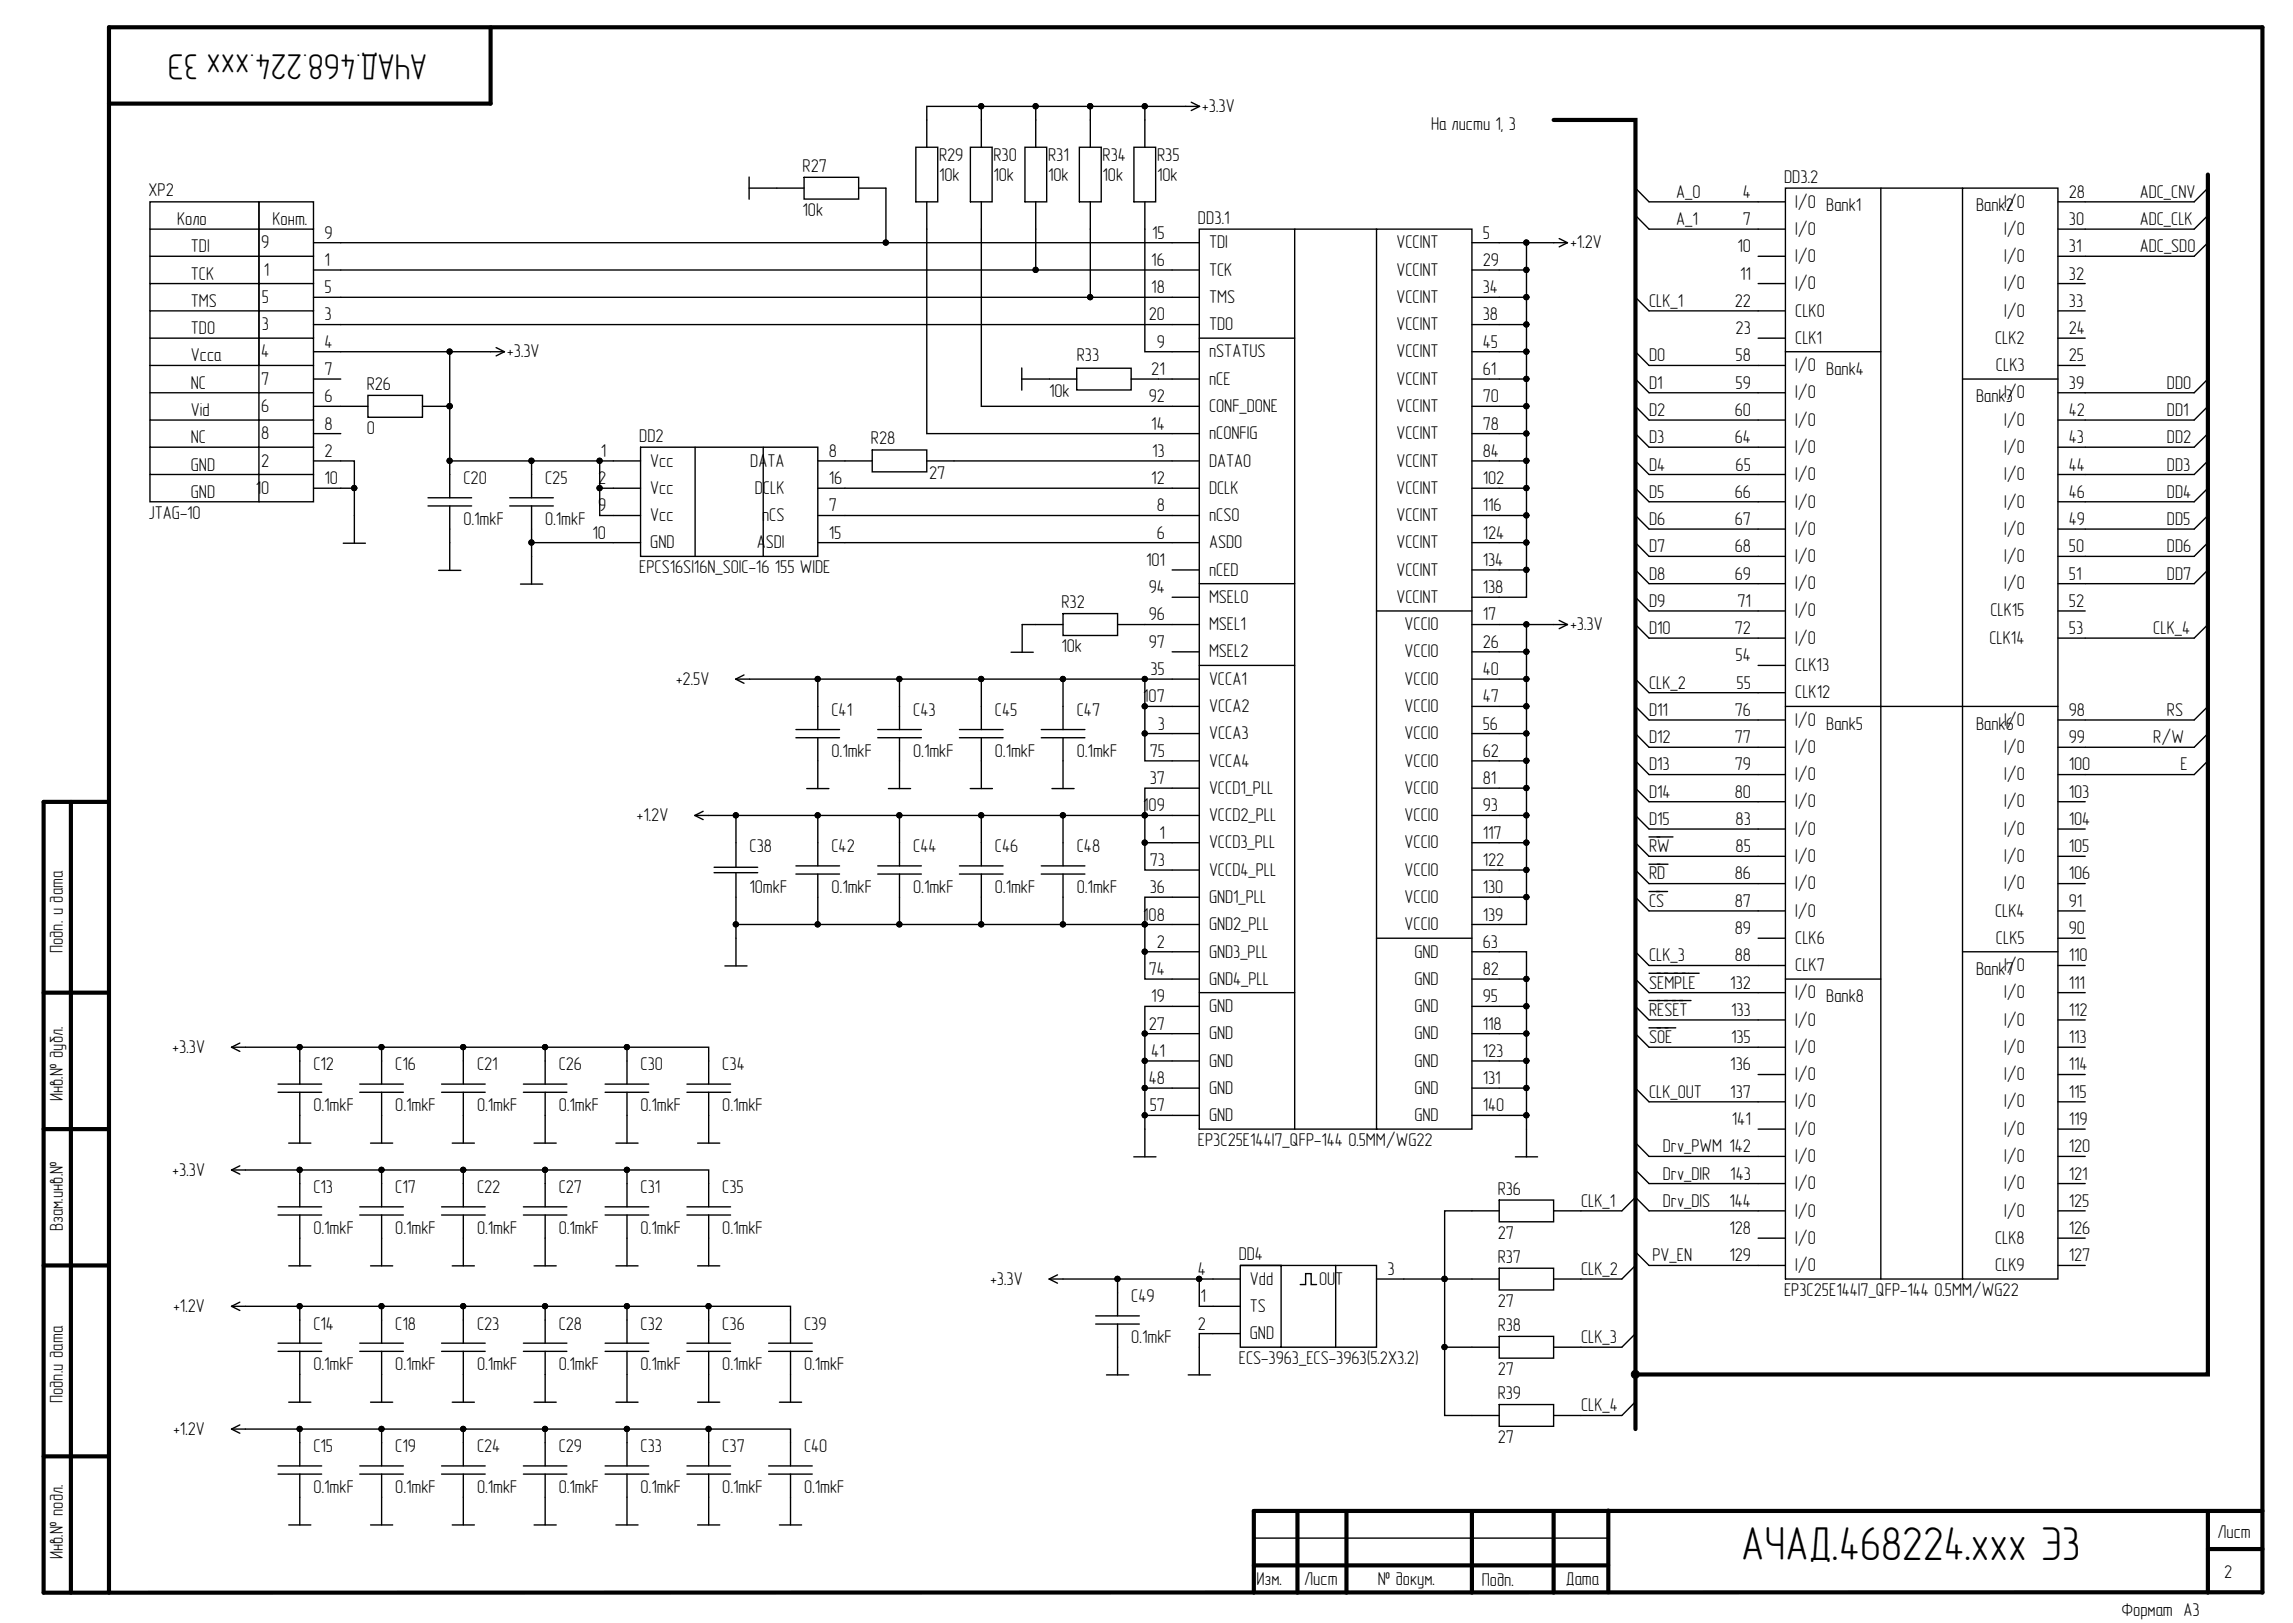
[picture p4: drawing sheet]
<svg xmlns="http://www.w3.org/2000/svg" width="420mm" height="297mm" viewBox="0 0 420 297" stroke-linecap="round" stroke-linejoin="round" font-family="sans-serif">
<defs><g id="words">
<text font-size="8.7" x="318.8" y="285.6">АЧАД.468224.ххх Э3</text>
<text font-size="5.5" x="30.7" y="13.8">Э3 ххх.422.864.ДАЧА</text>
<g font-size="3.4">
<text x="220.1" y="20.5">+3.3V</text>
<text x="262" y="23.7">На листи 1, 3</text>
<text x="171.9" y="29.5">R29</text>
<text x="181.9" y="29.5">R30</text>
<text x="191.9" y="29.5">R31</text>
<text x="201.9" y="29.5">R34</text>
<text x="211.8" y="29.5">R35</text>
<text x="27.2" y="36">XP2</text>
<text x="146.9" y="31.4">R27</text>
<text x="171.9" y="33">10k</text>
<text x="181.9" y="33">10k</text>
<text x="191.9" y="33">10k</text>
<text x="201.9" y="33">10k</text>
<text x="211.8" y="33">10k</text>
<text x="326.6" y="33.5">DD3.2</text>
<text x="32.4" y="41.2">Коло</text>
<text x="49.9" y="41.2">Конт.</text>
<text x="146.9" y="39.5">10k</text>
<text x="219.3" y="40.9">DD3.1</text>
<text x="306.9" y="36.2">A_0</text>
<text x="306.9" y="41.2">A_1</text>
<text x="319.1" y="36.2">4</text>
<text x="319.1" y="41.2">7</text>
<text x="328.7" y="38">I/O Bank1</text>
<text x="361.8" y="38.7">Bank2</text>
<text x="366.9" y="38">I/O</text>
<text x="378.8" y="36.2">28</text>
<text x="378.8" y="41.2">30</text>
<text x="391.7" y="36.2">ADC_CNV</text>
<text x="391.7" y="41.2">ADC_CLK</text>
<text x="34.9" y="46.2">TDI</text>
<text x="47.8" y="45.5">9</text>
<text x="59.4" y="43.7">9</text>
<text x="211" y="43.7">15</text>
<text x="221.3" y="45.5">TDI</text>
<text x="255.7" y="45.5">VCCINT</text>
<text x="271.5" y="43.7">5</text>
<text x="287.5" y="45.5">+1.2V</text>
<text x="318.1" y="46.2">10</text>
<text x="328.7" y="43">I/O</text>
<text x="328.7" y="48">I/O</text>
<text x="366.9" y="43">I/O</text>
<text x="366.9" y="48">I/O</text>
<text x="378.8" y="46.2">31</text>
<text x="391.7" y="46.2">ADC_SDO</text>
<text x="34.9" y="51.2">TCK</text>
<text x="48.3" y="50.5">1</text>
<text x="59.4" y="53.7">5</text>
<text x="59.4" y="48.7">1</text>
<text x="210.8" y="48.7">16</text>
<text x="210.8" y="53.7">18</text>
<text x="221.3" y="50.5">TCK</text>
<text x="255.7" y="50.5">VCCINT</text>
<text x="271.5" y="48.7">29</text>
<text x="271.5" y="53.7">34</text>
<text x="318.6" y="51.2">11</text>
<text x="328.7" y="52.9">I/O</text>
<text x="366.9" y="52.9">I/O</text>
<text x="378.8" y="51.2">32</text>
<text x="34.9" y="56.2">TMS</text>
<text x="48" y="55.4">5</text>
<text x="59.4" y="58.7">3</text>
<text x="210.3" y="58.7">20</text>
<text x="221.3" y="55.4">TMS</text>
<text x="255.7" y="55.4">VCCINT</text>
<text x="271.5" y="58.7">38</text>
<text x="301.9" y="56.2">CLK_1</text>
<text x="317.6" y="56.2">22</text>
<text x="328.7" y="57.9">CLK0</text>
<text x="366.9" y="57.9">I/O</text>
<text x="378.8" y="56.2">33</text>
<text x="34.9" y="61.1">TD0</text>
<text x="47.8" y="65.4">4</text>
<text x="48" y="60.4">3</text>
<text x="59.4" y="63.6">4</text>
<text x="92.9" y="65.4">+3.3V</text>
<text x="211.8" y="63.6">9</text>
<text x="221.3" y="60.4">TD0</text>
<text x="221.3" y="65.4">nSTATUS</text>
<text x="255.7" y="60.4">VCCINT</text>
<text x="255.7" y="65.4">VCCINT</text>
<text x="271.5" y="63.6">45</text>
<text x="317.8" y="61.1">23</text>
<text x="328.7" y="62.9">CLK1</text>
<text x="365.3" y="62.9">CLK2</text>
<text x="378.8" y="61.1">24</text>
<text x="34.9" y="66.1">Vcca</text>
<text x="34.9" y="71.1">NC</text>
<text x="47.8" y="70.4">7</text>
<text x="59.4" y="68.6">7</text>
<text x="67.1" y="71.4">R26</text>
<text x="197.1" y="66.1">R33</text>
<text x="210.8" y="68.6">21</text>
<text x="221.3" y="70.4">nCE</text>
<text x="255.7" y="70.4">VCCINT</text>
<text x="271.5" y="68.6">61</text>
<text x="301.9" y="66.1">D0</text>
<text x="301.9" y="71.1">D1</text>
<text x="317.8" y="66.1">58</text>
<text x="317.8" y="71.1">59</text>
<text x="328.7" y="67.9">I/O Bank4</text>
<text x="365.4" y="67.9">CLK3</text>
<text x="378.8" y="66.1">25</text>
<text x="378.8" y="71.1">39</text>
<text x="396.7" y="71.1">DD0</text>
<text x="34.9" y="76.1">Vid</text>
<text x="47.8" y="75.4">6</text>
<text x="59.4" y="73.6">6</text>
<text x="192.1" y="72.6">10k</text>
<text x="210.3" y="73.6">92</text>
<text x="221.3" y="75.4">CONF_DONE</text>
<text x="255.7" y="75.4">VCCINT</text>
<text x="271.5" y="73.6">70</text>
<text x="301.9" y="76.1">D2</text>
<text x="317.6" y="76.1">60</text>
<text x="328.7" y="72.9">I/O</text>
<text x="328.7" y="77.9">I/O</text>
<text x="361.8" y="73.6">Bank3</text>
<text x="366.9" y="72.9">I/O</text>
<text x="366.9" y="77.9">I/O</text>
<text x="378.8" y="76.1">42</text>
<text x="396.7" y="76.1">DD1</text>
<text x="34.9" y="81.1">NC</text>
<text x="47.8" y="80.4">8</text>
<text x="59.4" y="78.6">8</text>
<text x="59.4" y="83.6">2</text>
<text x="67.1" y="79.4">0</text>
<text x="110" y="83.6">1</text>
<text x="117" y="80.9">DD2</text>
<text x="151.7" y="83.6">8</text>
<text x="159.5" y="81.3">R28</text>
<text x="210.8" y="78.6">14</text>
<text x="211" y="83.6">13</text>
<text x="221.3" y="80.4">nCONFIG</text>
<text x="255.7" y="80.4">VCCINT</text>
<text x="271.5" y="78.6">78</text>
<text x="271.5" y="83.6">84</text>
<text x="301.9" y="81.1">D3</text>
<text x="317.6" y="81.1">64</text>
<text x="328.7" y="82.9">I/O</text>
<text x="366.9" y="82.9">I/O</text>
<text x="378.8" y="81.1">43</text>
<text x="396.7" y="81.1">DD2</text>
<text x="34.9" y="86.1">GND</text>
<text x="47.8" y="85.4">2</text>
<text x="59.4" y="88.6">10</text>
<text x="84.8" y="88.6">C20</text>
<text x="99.8" y="88.6">C25</text>
<text x="109.5" y="88.6">2</text>
<text x="119.1" y="85.4">Vcc</text>
<text x="137.4" y="85.4">DATA</text>
<text x="151.7" y="88.6">16</text>
<text x="170.1" y="87.6">27</text>
<text x="210.8" y="88.6">12</text>
<text x="221.3" y="85.4">DATA0</text>
<text x="255.7" y="85.4">VCCINT</text>
<text x="271.5" y="88.6">102</text>
<text x="301.9" y="86.1">D4</text>
<text x="317.8" y="86.1">65</text>
<text x="328.7" y="87.9">I/O</text>
<text x="366.9" y="87.9">I/O</text>
<text x="378.8" y="86.1">44</text>
<text x="396.7" y="86.1">DD3</text>
<text x="27.2" y="94.9">JTAG-10</text>
<text x="34.9" y="91.1">GND</text>
<text x="46.8" y="90.4">10</text>
<text x="109.5" y="93.6">9</text>
<text x="119.1" y="90.4">Vcc</text>
<text x="119.1" y="95.4">Vcc</text>
<text x="138.2" y="90.4">DCLK</text>
<text x="139.5" y="95.4">nCS</text>
<text x="151.7" y="93.6">7</text>
<text x="211.8" y="93.6">8</text>
<text x="221.3" y="90.4">DCLK</text>
<text x="221.3" y="95.4">nCSO</text>
<text x="255.7" y="90.4">VCCINT</text>
<text x="255.7" y="95.4">VCCINT</text>
<text x="271.5" y="93.6">116</text>
<text x="301.9" y="91.1">D5</text>
<text x="317.6" y="91.1">66</text>
<text x="328.7" y="92.9">I/O</text>
<text x="366.9" y="92.9">I/O</text>
<text x="378.8" y="91.1">46</text>
<text x="396.7" y="91.1">DD4</text>
<text x="84.8" y="96.1">0.1mkF</text>
<text x="99.8" y="96.1">0.1mkF</text>
<text x="108.5" y="98.6">10</text>
<text x="119.1" y="100.4">GND</text>
<text x="138.5" y="100.4">ASDI</text>
<text x="151.7" y="98.6">15</text>
<text x="211.8" y="98.6">6</text>
<text x="221.3" y="100.4">ASDO</text>
<text x="255.7" y="100.4">VCCINT</text>
<text x="271.5" y="98.6">124</text>
<text x="301.9" y="96.1">D6</text>
<text x="301.9" y="101.1">D7</text>
<text x="317.6" y="96.1">67</text>
<text x="317.6" y="101.1">68</text>
<text x="328.7" y="97.9">I/O</text>
<text x="366.9" y="97.9">I/O</text>
<text x="378.8" y="96.1">49</text>
<text x="378.8" y="101.1">50</text>
<text x="396.7" y="96.1">DD5</text>
<text x="396.7" y="101.1">DD6</text>
<text x="117" y="104.9">EPCS16SI16N_SOIC-16 155 WIDE</text>
<text x="209.8" y="103.6">101</text>
<text x="221.3" y="105.3">nCED</text>
<text x="255.7" y="105.3">VCCINT</text>
<text x="271.5" y="103.6">134</text>
<text x="301.9" y="106.1">D8</text>
<text x="317.6" y="106.1">69</text>
<text x="328.7" y="102.9">I/O</text>
<text x="328.7" y="107.8">I/O</text>
<text x="366.9" y="102.9">I/O</text>
<text x="366.9" y="107.8">I/O</text>
<text x="378.8" y="106.1">51</text>
<text x="396.7" y="106.1">DD7</text>
<text x="194.4" y="111.3">R32</text>
<text x="210.3" y="108.6">94</text>
<text x="210.3" y="113.5">96</text>
<text x="221.3" y="110.3">MSEL0</text>
<text x="255.7" y="110.3">VCCINT</text>
<text x="271.5" y="108.6">138</text>
<text x="271.5" y="113.5">17</text>
<text x="301.9" y="111.1">D9</text>
<text x="318.1" y="111.1">71</text>
<text x="328.7" y="112.8">I/O</text>
<text x="364.4" y="112.8">CLK15</text>
<text x="378.8" y="111.1">52</text>
<text x="194.4" y="119.4">10k</text>
<text x="210.3" y="118.5">97</text>
<text x="221.3" y="115.3">MSEL1</text>
<text x="257.1" y="115.3">VCCIO</text>
<text x="271.5" y="118.5">26</text>
<text x="287.5" y="115.3">+3.3V</text>
<text x="301.9" y="116">D10</text>
<text x="317.6" y="116">72</text>
<text x="328.7" y="117.8">I/O</text>
<text x="364.2" y="117.8">CLK14</text>
<text x="378.8" y="116">53</text>
<text x="394.2" y="116">CLK_4</text>
<text x="123.8" y="125.3">+2.5V</text>
<text x="210.6" y="123.6">35</text>
<text x="221.3" y="120.3">MSEL2</text>
<text x="221.3" y="125.3">VCCA1</text>
<text x="257.1" y="120.3">VCCIO</text>
<text x="257.1" y="125.3">VCCIO</text>
<text x="271.5" y="123.6">40</text>
<text x="317.8" y="121">54</text>
<text x="328.7" y="122.8">CLK13</text>
<text x="152.2" y="131">C41</text>
<text x="167.2" y="131">C43</text>
<text x="182.1" y="131">C45</text>
<text x="197.1" y="131">C47</text>
<text x="209.3" y="128.5">107</text>
<text x="221.3" y="130.3">VCCA2</text>
<text x="257.1" y="130.3">VCCIO</text>
<text x="271.5" y="128.5">47</text>
<text x="301.9" y="131">D11</text>
<text x="301.9" y="126.1">CLK_2</text>
<text x="317.6" y="131">76</text>
<text x="317.9" y="126.1">55</text>
<text x="328.7" y="127.8">CLK12</text>
<text x="378.8" y="131">98</text>
<text x="396.7" y="131">RS</text>
<text x="212" y="133.5">3</text>
<text x="221.3" y="135.3">VCCA3</text>
<text x="257.1" y="135.3">VCCIO</text>
<text x="271.5" y="133.5">56</text>
<text x="301.9" y="136">D12</text>
<text x="317.6" y="136">77</text>
<text x="328.7" y="132.8">I/O Bank5</text>
<text x="328.7" y="137.8">I/O</text>
<text x="361.8" y="133.5">Bank6</text>
<text x="366.9" y="132.8">I/O</text>
<text x="366.9" y="137.8">I/O</text>
<text x="378.8" y="136">99</text>
<text x="394.2" y="136">R/W</text>
<text x="152.2" y="138.5">0.1mkF</text>
<text x="167.2" y="138.5">0.1mkF</text>
<text x="182.1" y="138.5">0.1mkF</text>
<text x="197.1" y="138.5">0.1mkF</text>
<text x="210.5" y="138.5">75</text>
<text x="210.5" y="143.5">37</text>
<text x="221.3" y="140.3">VCCA4</text>
<text x="257.1" y="140.3">VCCIO</text>
<text x="271.5" y="138.5">62</text>
<text x="271.5" y="143.5">81</text>
<text x="301.9" y="141">D13</text>
<text x="317.6" y="141">79</text>
<text x="328.7" y="142.8">I/O</text>
<text x="366.9" y="142.8">I/O</text>
<text x="378.8" y="141">100</text>
<text x="399.2" y="141">E</text>
<text x="209.3" y="148.5">109</text>
<text x="221.3" y="145.3">VCCD1_PLL</text>
<text x="257.1" y="145.3">VCCIO</text>
<text x="271.5" y="148.5">93</text>
<text x="301.9" y="146">D14</text>
<text x="317.6" y="146">80</text>
<text x="328.7" y="147.8">I/O</text>
<text x="366.9" y="147.8">I/O</text>
<text x="378.8" y="146">103</text>
<text x="116.6" y="150.3">+1.2V</text>
<text x="137.2" y="156">C38</text>
<text x="152.2" y="156">C42</text>
<text x="167.2" y="156">C44</text>
<text x="182.1" y="156">C46</text>
<text x="197.1" y="156">C48</text>
<text x="212.3" y="153.5">1</text>
<text x="221.3" y="150.3">VCCD2_PLL</text>
<text x="221.3" y="155.3">VCCD3_PLL</text>
<text x="257.1" y="150.3">VCCIO</text>
<text x="257.1" y="155.3">VCCIO</text>
<text x="271.5" y="153.5">117</text>
<text x="301.9" y="151">D15</text>
<text x="301.9" y="156">RW</text>
<text x="317.8" y="151">83</text>
<text x="317.8" y="156">85</text>
<text x="328.7" y="152.8">I/O</text>
<text x="366.9" y="152.8">I/O</text>
<text x="378.8" y="151">104</text>
<text x="378.8" y="156">105</text>
<text x="210.5" y="158.5">73</text>
<text x="221.3" y="160.2">VCCD4_PLL</text>
<text x="257.1" y="160.2">VCCIO</text>
<text x="271.5" y="158.5">122</text>
<text x="301.9" y="161">RD</text>
<text x="317.6" y="161">86</text>
<text x="328.7" y="157.8">I/O</text>
<text x="366.9" y="157.8">I/O</text>
<text x="378.8" y="161">106</text>
<text x="137.2" y="163.5">10mkF</text>
<text x="152.2" y="163.5">0.1mkF</text>
<text x="167.2" y="163.5">0.1mkF</text>
<text x="182.1" y="163.5">0.1mkF</text>
<text x="197.1" y="163.5">0.1mkF</text>
<text x="210.5" y="163.5">36</text>
<text x="221.3" y="165.2">GND1_PLL</text>
<text x="257.1" y="165.2">VCCIO</text>
<text x="271.5" y="163.5">130</text>
<text x="301.9" y="166">CS</text>
<text x="317.6" y="166">87</text>
<text x="328.7" y="162.7">I/O</text>
<text x="328.7" y="167.8">I/O</text>
<text x="365.3" y="167.8">CLK4</text>
<text x="366.9" y="162.7">I/O</text>
<text x="378.8" y="166">91</text>
<text x="209.3" y="168.5">108</text>
<text x="211.8" y="173.5">2</text>
<text x="221.3" y="170.3">GND2_PLL</text>
<text x="257.1" y="170.3">VCCIO</text>
<text x="271.5" y="168.5">139</text>
<text x="271.5" y="173.5">63</text>
<text x="317.6" y="171">89</text>
<text x="328.7" y="172.8">CLK6</text>
<text x="365.4" y="172.8">CLK5</text>
<text x="378.8" y="171">90</text>
<text x="11.5" y="174.4" transform="rotate(-90 11.5 174.4)">Подп. и дата</text>
<text x="210.3" y="178.5">74</text>
<text x="221.3" y="175.2">GND3_PLL</text>
<text x="259" y="175.2">GND</text>
<text x="271.5" y="178.5">82</text>
<text x="301.9" y="176">CLK_3</text>
<text x="317.6" y="176">88</text>
<text x="328.7" y="177.7">CLK7</text>
<text x="361.8" y="178.5">Bank7</text>
<text x="366.9" y="177.7">I/O</text>
<text x="378.8" y="176">110</text>
<text x="210.8" y="183.4">19</text>
<text x="221.3" y="180.2">GND4_PLL</text>
<text x="221.3" y="185.2">GND</text>
<text x="259" y="180.2">GND</text>
<text x="259" y="185.2">GND</text>
<text x="271.5" y="183.4">95</text>
<text x="301.9" y="181">SEMPLE</text>
<text x="301.9" y="185.9">RESET</text>
<text x="316.8" y="181">132</text>
<text x="316.9" y="185.9">133</text>
<text x="328.7" y="182.7">I/O Bank8</text>
<text x="366.9" y="182.7">I/O</text>
<text x="378.8" y="181">111</text>
<text x="378.8" y="185.9">112</text>
<text x="210.3" y="188.4">27</text>
<text x="221.3" y="190.2">GND</text>
<text x="259" y="190.2">GND</text>
<text x="271.5" y="188.4">118</text>
<text x="301.9" y="190.9">SOE</text>
<text x="316.9" y="190.9">135</text>
<text x="328.7" y="187.7">I/O</text>
<text x="366.9" y="187.7">I/O</text>
<text x="378.8" y="190.9">113</text>
<text x="31.6" y="192.7">+3.3V</text>
<text x="57.4" y="195.9">C12</text>
<text x="72.4" y="195.9">C16</text>
<text x="87.3" y="195.9">C21</text>
<text x="102.3" y="195.9">C26</text>
<text x="117.3" y="195.9">C30</text>
<text x="132.2" y="195.9">C34</text>
<text x="210.8" y="193.4">41</text>
<text x="221.3" y="195.2">GND</text>
<text x="259" y="195.2">GND</text>
<text x="271.5" y="193.4">123</text>
<text x="316.8" y="195.9">136</text>
<text x="328.7" y="192.7">I/O</text>
<text x="328.7" y="197.7">I/O</text>
<text x="366.9" y="192.7">I/O</text>
<text x="366.9" y="197.7">I/O</text>
<text x="378.8" y="195.9">114</text>
<text x="11.5" y="201.5" transform="rotate(-90 11.5 201.5)">Инв.№ дубл.</text>
<text x="57.4" y="203.4">0.1mkF</text>
<text x="72.4" y="203.4">0.1mkF</text>
<text x="87.3" y="203.4">0.1mkF</text>
<text x="102.3" y="203.4">0.1mkF</text>
<text x="117.3" y="203.4">0.1mkF</text>
<text x="132.2" y="203.4">0.1mkF</text>
<text x="210.3" y="198.4">48</text>
<text x="210.5" y="203.4">57</text>
<text x="221.3" y="200.2">GND</text>
<text x="259" y="200.2">GND</text>
<text x="271.5" y="198.4">131</text>
<text x="271.5" y="203.4">140</text>
<text x="301.9" y="200.9">CLK_OUT</text>
<text x="316.8" y="200.9">137</text>
<text x="328.7" y="202.7">I/O</text>
<text x="366.9" y="202.7">I/O</text>
<text x="378.8" y="200.9">115</text>
<text x="219.3" y="209.7">EP3C25E144I7_QFP-144 0.5MM/WG22</text>
<text x="221.3" y="205.2">GND</text>
<text x="259" y="205.2">GND</text>
<text x="317.1" y="205.9">141</text>
<text x="328.7" y="207.7">I/O</text>
<text x="366.9" y="207.7">I/O</text>
<text x="378.8" y="205.9">119</text>
<text x="31.6" y="215.2">+3.3V</text>
<text x="304.4" y="210.9">Drv_PWM 142</text>
<text x="304.4" y="215.9">Drv_DIR</text>
<text x="316.8" y="215.9">143</text>
<text x="328.7" y="212.7">I/O</text>
<text x="366.9" y="212.7">I/O</text>
<text x="378.8" y="210.9">120</text>
<text x="378.8" y="215.9">121</text>
<text x="57.4" y="218.4">C13</text>
<text x="72.4" y="218.4">C17</text>
<text x="87.3" y="218.4">C22</text>
<text x="102.3" y="218.4">C27</text>
<text x="117.3" y="218.4">C31</text>
<text x="132.2" y="218.4">C35</text>
<text x="274.2" y="218.6">R36</text>
<text x="289.5" y="220.9">CLK_1</text>
<text x="304.4" y="220.9">Drv_DIS</text>
<text x="316.6" y="220.9">144</text>
<text x="328.7" y="217.7">I/O</text>
<text x="366.9" y="217.7">I/O</text>
<text x="378.8" y="220.9">125</text>
<text x="11.5" y="225.3" transform="rotate(-90 11.5 225.3)">Взам.инв.№</text>
<text x="57.4" y="225.9">0.1mkF</text>
<text x="72.4" y="225.9">0.1mkF</text>
<text x="87.3" y="225.9">0.1mkF</text>
<text x="102.3" y="225.9">0.1mkF</text>
<text x="117.3" y="225.9">0.1mkF</text>
<text x="132.2" y="225.9">0.1mkF</text>
<text x="274.2" y="226.7">27</text>
<text x="316.6" y="225.9">128</text>
<text x="328.7" y="222.7">I/O</text>
<text x="328.7" y="227.6">I/O</text>
<text x="365.3" y="227.6">CLK8</text>
<text x="366.9" y="222.7">I/O</text>
<text x="378.8" y="225.9">126</text>
<text x="219.3" y="233.4">4</text>
<text x="226.8" y="230.6">DD4</text>
<text x="254" y="233.4">3</text>
<text x="274.2" y="231.1">R37</text>
<text x="289.5" y="233.4">CLK_2</text>
<text x="302.6" y="230.9">PV_EN</text>
<text x="316.6" y="230.9">129</text>
<text x="328.7" y="232.6">I/O</text>
<text x="365.3" y="232.6">CLK9</text>
<text x="378.8" y="230.9">127</text>
<text x="181.3" y="235.1">+3.3V</text>
<text x="207.1" y="238.3">C49</text>
<text x="219.8" y="238.3">1</text>
<text x="228.8" y="235.1">Vdd</text>
<text x="241.5" y="235.1">OUT</text>
<text x="274.2" y="239.1">27</text>
<text x="326.6" y="237.2">EP3C25E144I7_QFP-144 0.5MM/WG22</text>
<text x="31.8" y="240.1">+1.2V</text>
<text x="57.4" y="243.3">C14</text>
<text x="72.4" y="243.3">C18</text>
<text x="87.3" y="243.3">C23</text>
<text x="102.3" y="243.3">C28</text>
<text x="117.3" y="243.3">C32</text>
<text x="132.2" y="243.3">C36</text>
<text x="147.2" y="243.3">C39</text>
<text x="207.1" y="245.8">0.1mkF</text>
<text x="219.3" y="243.3">2</text>
<text x="228.8" y="240.1">TS</text>
<text x="228.8" y="245.1">GND</text>
<text x="274.2" y="243.6">R38</text>
<text x="289.5" y="245.8">CLK_3</text>
<text x="57.4" y="250.8">0.1mkF</text>
<text x="72.4" y="250.8">0.1mkF</text>
<text x="87.3" y="250.8">0.1mkF</text>
<text x="102.3" y="250.8">0.1mkF</text>
<text x="117.3" y="250.8">0.1mkF</text>
<text x="132.2" y="250.8">0.1mkF</text>
<text x="147.2" y="250.8">0.1mkF</text>
<text x="226.8" y="249.6">ECS-3963_ECS-3963(5.2X3.2)</text>
<text x="274.2" y="251.7">27</text>
<text x="11.5" y="256.8" transform="rotate(-90 11.5 256.8)">Подп.и дата</text>
<text x="274.2" y="256">R39</text>
<text x="31.8" y="262.6">+1.2V</text>
<text x="289.5" y="258.3">CLK_4</text>
<text x="57.4" y="265.8">C15</text>
<text x="72.4" y="265.8">C19</text>
<text x="87.3" y="265.8">C24</text>
<text x="102.3" y="265.8">C29</text>
<text x="117.3" y="265.8">C33</text>
<text x="132.2" y="265.8">C37</text>
<text x="147.2" y="265.8">C40</text>
<text x="274.2" y="264.1">27</text>
<text x="57.4" y="273.3">0.1mkF</text>
<text x="72.4" y="273.3">0.1mkF</text>
<text x="87.3" y="273.3">0.1mkF</text>
<text x="102.3" y="273.3">0.1mkF</text>
<text x="117.3" y="273.3">0.1mkF</text>
<text x="132.2" y="273.3">0.1mkF</text>
<text x="147.2" y="273.3">0.1mkF</text>
<text x="406" y="281.6">Лист</text>
<text x="11.5" y="285.4" transform="rotate(-90 11.5 285.4)">Инв.№ подл.</text>
<text x="230.1" y="290">Изм.</text>
<text x="238.8" y="290">Лист</text>
<text x="252.2" y="290">№ докум.</text>
<text x="271.3" y="290.2">Подп.</text>
<text x="286.7" y="290">Дата</text>
<text x="407.2" y="288.8">2</text>
<text x="388.4" y="295.7">Формат A3</text>
</g>
</g></defs>
<g fill="none" stroke="#000" stroke-width=".76">
<path d="M89.8 5v14h-69.8M284.4 22h15v239.5M404.2 31.9v219.7h-104.8M13 146.8v144.7M20 146.8h-12v144.7l406.2-.1M8 181.7h12M8 206.7h12M8 231.6h12M8 266.5h12M237.5 276.5v15M246.5 276.5v15M269.5 276.5v15"/>
<path d="M284.4 276.5v15M294.5 276.5v14.9M404.2 276.5v15M414.2 276.5h-184.6v15M20 291.5v-286.5h394.2v286.5M229.6 286.5h64.8M404.2 283.5h10"/>
</g>
<g fill="none" stroke="#000" stroke-width=".25">
<path d="M179.7 19.5v7.4M189.6 19.5v7.4M199.6 19.5h-29.9v7.4M199.6 19.5h20M199.6 19.5v7.4M209.6 19.5v7.4M218.1 18.7l1.5 .8M219.6 19.5l-1.5 .7M137.1 34.4h10.1M137.1 32.4v4.1M147.2 32.5h10v3.9h-10zM157.2 34.4h5v10"/>
<path d="M167.7 26.9h4v10h-4zM169.7 36.9v42.5h49.9M177.7 26.9h3.9v10h-3.9zM179.7 36.9v37.5h39.9M187.6 26.9h4v10h-4zM189.6 36.9v12.5M197.6 26.9h4v10h-4zM199.6 36.9v17.5M207.6 26.9h4v10h-4zM209.6 36.9v27.5h10M299.4 39.4l2.5 2.5h25M299.4 34.4l2.5 2.5h25"/>
<path d="M326.9 34.4h17.4v199.7h-17.4zM344.3 34.4h15M359.3 34.4h17.5v199.7h-17.5zM404.2 39.4l-2.5 2.5h-24.9M404.2 34.4l-2.5 2.5h-24.9M27.5 46.9v-5h19.9v5v-5h10v5M27.5 51.9v-5h19.9v5v-5h10v5M27.5 56.9v-5h19.9v5v-5h10v5M27.5 41.9v-5h19.9v5v-5h10v5M57.4 54.4h162.2M57.4 49.4h162.2M57.4 44.4h162.2"/>
<path d="M57.4 59.4h162.2M219.6 41.9h17.4v164.8h-17.4zM237 41.9h15M252 41.9h17.5v164.8h-17.5zM269.5 44.4h17.5M269.5 54.4h10M269.5 59.4h10M279.5 44.4v5h-10M279.5 49.4v59.9h-10M285.5 43.7l1.5 .7M287 44.4l-1.5 .8M299.4 54.4l2.5 2.5h25"/>
<path d="M321.9 46.9h5M321.9 51.9h5M376.8 51.9h5M376.8 56.9h5M404.2 44.4l-2.5 2.5h-24.9M27.5 61.9v-5h19.9v5v-5h10v5M27.5 66.9v-5h19.9v5M27.5 66.9v5h19.9v-5M27.5 66.9h29.9M47.4 66.9v-5h10v5M57.4 66.9v5h-10v5h-19.9v-5M57.4 71.9v5h-10v4.9h-19.9v-4.9"/>
<path d="M57.4 76.9v4.9h-10v5h-19.9v-5M57.4 64.4h35M57.4 69.4h5M57.4 74.4h10M57.4 79.4h5M67.4 72.4h9.9v4h-9.9zM77.3 74.4h5M82.3 64.4v26.7M90.8 63.6l1.6 .8M92.4 64.4l-1.6 .7M187.1 69.4h10M187.1 67.3v4.1"/>
<path d="M197.1 67.4h10v4h-10zM207.1 69.4h12.5M219.6 61.9h17.4M269.5 64.4h10M269.5 69.4h10M269.5 74.4h10M269.5 79.4h10M299.4 64.4l2.5 2.5h25M299.4 69.4l2.5 2.5h25M299.4 74.4l2.5 2.5h25M299.4 79.4l2.5 2.4h25M321.9 61.9h5"/>
<path d="M326.9 64.4h17.4M359.3 69.4h17.5M376.8 61.9h5M376.8 66.9h5M404.2 69.4l-2.5 2.5h-24.9M404.2 74.4l-2.5 2.5h-24.9M404.2 79.4l-2.5 2.4h-24.9M57.4 81.8v5h-10v5h-19.9v-5M57.4 86.8v5h-10M57.4 84.4h7.5v15M57.4 89.4h7.5M62.8 99.4h4.1"/>
<path d="M78.4 92.6h7.9M78.4 91.1h7.9M82.3 84.4h15M82.3 92.6v11.8M93.3 92.6h8M93.3 91.1h8M97.3 92.6v6.7M109.8 84.4h-12.5v6.7M109.8 89.4h7.5M117.3 81.8h32.4v20h-32.4zM117.3 99.3h-20v7.6M117.3 84.4h-7.5v9.9h7.5"/>
<path d="M127.3 81.8v20M139.7 81.8v20M149.7 84.4h10M149.7 89.4h69.9M149.7 94.3h69.9M149.7 99.3h69.9M159.7 82.4h10v4h-10zM169.7 84.4h49.9M269.5 84.4h10M269.5 89.4h10M269.5 94.3h10M269.5 99.3h10"/>
<path d="M299.4 84.4l2.5 2.4h25M299.4 89.4l2.5 2.4h25M299.4 94.3l2.5 2.5h25M299.4 99.3l2.5 2.5h25M404.2 84.4l-2.5 2.4h-24.9M404.2 89.4l-2.5 2.4h-24.9M404.2 94.3l-2.5 2.5h-24.9M404.2 99.3l-2.5 2.5h-24.9M80.3 104.4h4.1M95.3 106.9h4.1M185.1 119.4h4.1M194.6 112.3h10v4h-10z"/>
<path d="M194.6 114.3h-7.5v5.1M204.6 114.3h15M214.6 104.3h5M214.6 109.3h5M214.6 119.3h5M219.6 106.8h17.4M252 111.8h17.5M269.5 114.3h10v54.9h-10M269.5 104.3h10M269.5 119.3h10M279.5 114.3h7.5M285.5 113.5l1.5 .8"/>
<path d="M287 114.3l-1.5 .8M299.4 104.3l2.5 2.5h25M299.4 109.3l2.5 2.5h25M299.4 114.3l2.5 2.5h25M376.8 111.8h5M404.2 104.3l-2.5 2.5h-24.9M404.2 114.3l-2.5 2.5h-24.9M134.7 124.3h74.9M134.7 124.3l1.5 .8M136.2 123.5l-1.5 .8M145.7 135h8M145.7 133.5h8"/>
<path d="M149.7 124.3v9.2M149.7 135v9.3M160.7 135h8M160.7 133.5h8M164.7 124.3v9.2M164.7 135v9.3M175.7 135h7.9M175.7 133.5h7.9M179.7 124.3v9.2M179.7 135v9.3M190.6 135h8M190.6 133.5h8"/>
<path d="M194.6 124.3v9.2M194.6 135v9.3M209.6 129.3h10M209.6 134.3h10M219.6 124.3h-10v15h10M219.6 121.8h17.4M269.5 124.3h10M269.5 129.3h10M269.5 134.3h10M269.5 139.3h10M299.4 124.3l2.5 2.5h25M299.4 129.3l2.5 2.5h25"/>
<path d="M299.4 134.3l2.5 2.5h25M299.4 139.3l2.5 2.5h25M321.9 121.8h5M326.9 129.3h49.9M404.2 129.3l-2.5 2.5h-24.9M404.2 134.3l-2.5 2.5h-24.9M404.2 139.3l-2.5 2.5h-24.9M127.2 149.2h92.4M127.2 149.2l1.5 .8M128.7 148.5l-1.5 .7M130.7 159.7h8M130.7 158.7h8"/>
<path d="M134.7 159.7v9.5h84.9M134.7 149.2v9.5M145.7 160h8M145.7 158.5h8M147.7 144.3h4.1M149.7 149.2v9.3M149.7 160v9.2M160.7 160h8M160.7 158.5h8M162.7 144.3h4M164.7 149.2v9.3M164.7 160v9.2"/>
<path d="M175.7 160h7.9M175.7 158.5h7.9M177.6 144.3h4.1M179.7 149.2v9.3M179.7 160v9.2M190.6 160h8M190.6 158.5h8M192.6 144.3h4M194.6 149.2v9.3M194.6 160v9.2M209.6 154.2h10M219.6 144.2h-10v15h10"/>
<path d="M269.5 144.2h10M269.5 149.2h10M269.5 154.2h10M269.5 159.2h10M299.4 144.2l2.5 2.5h25M299.4 149.2l2.5 2.5h25M299.4 154.2l2.5 2.5h25M299.4 159.2l2.5 2.5h25M301.9 153.2h4.4M301.9 158.2h3.5M376.8 146.7h5M376.8 151.7h5"/>
<path d="M376.8 156.7h5M132.7 176.8h4.1M134.7 169.2v7.6M209.6 174.2h10M219.6 164.2h-10v15h10M252 171.7h17.5M269.5 174.2h10v29.9h-10M269.5 164.2h10M269.5 179.2h10M299.4 179.2l2.5 2.5h25M299.4 164.2l2.5 2.5h25M299.4 174.2l2.5 2.5h25"/>
<path d="M301.9 163.2h3.4M301.9 178.1h7.2M309.1 178.1h2M321.9 171.7h5M326.9 179.2h17.4M359.3 174.2h17.5M376.8 171.7h5M376.8 161.7h5M376.8 166.7h5M376.8 176.7h5M42.4 191.7h87.3v6.7M42.4 191.7l1.5 .7"/>
<path d="M43.9 190.9l-1.5 .8M50.9 199.9h8M50.9 198.4h8M54.9 191.7v6.7M54.9 199.9v9.3M65.9 199.9h7.9M65.9 198.4h7.9M69.9 191.7v6.7M69.9 199.9v9.3M80.8 199.9h8M80.8 198.4h8M84.8 191.7v6.7"/>
<path d="M84.8 199.9v9.3M95.8 199.9h8M95.8 198.4h8M99.8 191.7v6.7M99.8 199.9v9.3M110.8 199.9h8M110.8 198.4h8M114.8 191.7v6.7M114.8 199.9v9.3M125.8 199.9h8M125.8 198.4h8M129.7 199.9v9.3"/>
<path d="M209.6 189.2h10M209.6 194.2h10M209.6 199.1h10M219.6 184.2h-10v19.9M219.6 181.7h17.4M269.5 184.2h10M269.5 189.2h10M269.5 194.2h10M269.5 199.1h10M299.4 184.2l2.5 2.5h25M299.4 189.2l2.5 2.5h25M299.4 199.1l2.5 2.6h25"/>
<path d="M301.9 183.1h7.7M301.9 188.1h4.9M321.9 196.7h5M376.8 181.7h5M376.8 186.7h5M376.8 191.7h5M376.8 196.7h5M42.4 214.1h87.3v6.8M42.4 214.1l1.5 .8M43.9 213.4l-1.5 .7M52.9 209.2h4M54.9 214.1v6.8"/>
<path d="M67.8 209.2h4.1M69.9 214.1v6.8M82.8 209.2h4.1M84.8 214.1v6.8M97.8 209.2h4M99.8 214.1v6.8M112.8 209.2h4M114.8 214.1v6.8M127.7 209.2h4.1M207.6 211.7h4M219.6 204.1h-10v7.6M237 206.7h15"/>
<path d="M274.5 219.6h9.9v4h-9.9zM277.4 211.7h4.1M279.5 204.1v7.6M299.4 209.1l2.5 2.5h25M299.4 214.1l2.5 2.5h25M321.9 206.7h5M376.8 206.7h5M376.8 201.7h5M376.8 211.6h5M376.8 216.6h5M42.4 239.1h102.3v6.7M42.4 239.1l1.5 .7"/>
<path d="M43.9 238.3l-1.5 .8M50.9 222.4h8M50.9 220.9h8M52.9 231.7h4M54.9 222.4v9.3M54.9 239.1v6.7M65.9 222.4h7.9M65.9 220.9h7.9M67.8 231.7h4.1M69.9 222.4v9.3M69.9 239.1v6.7M80.8 222.4h8"/>
<path d="M80.8 220.9h8M82.8 231.7h4.1M84.8 222.4v9.3M84.8 239.1v6.7M95.8 222.4h8M95.8 220.9h8M97.8 231.7h4M99.8 222.4v9.3M99.8 239.1v6.7M110.8 222.4h8M110.8 220.9h8M112.8 231.7h4"/>
<path d="M114.8 222.4v9.3M114.8 239.1v6.7M125.8 222.4h8M125.8 220.9h8M127.7 231.7h4.1M129.7 222.4v9.3M129.7 239.1v6.7M192.1 234.1h35M192.1 234.1l1.5 .7M193.6 233.3l-1.5 .8M204.6 234.1v6.7M219.6 234.1v5h7.5"/>
<path d="M227.1 231.6v15h24.9v-15h-24.9h7.4v15M238 235.1h1v-2h1v2h1M244.5 231.6v15M274.5 232.1h9.9v4h-9.9zM274.5 221.6h-10v12.5h-12.5M274.5 234.1h-10v12.5h10M284.4 221.6h12.5l2.5-2.5 2.5 2.5h25M299.4 231.6l-2.5 2.5h-12.5M299.4 229.1l2.5 2.5h25M321.9 226.6h5M344.3 234.1h15M376.8 221.6h5"/>
<path d="M376.8 226.6h5M376.8 231.6h5M50.9 247.3h8M50.9 245.8h8M52.9 256.6h4M54.9 247.3v9.3M65.9 247.3h7.9M65.9 245.8h7.9M67.8 256.6h4.1M69.9 247.3v9.3M80.8 247.3h8M80.8 245.8h8"/>
<path d="M82.8 256.6h4.1M84.8 247.3v9.3M95.8 247.3h8M95.8 245.8h8M97.8 256.6h4M99.8 247.3v9.3M110.8 247.3h8M110.8 245.8h8M112.8 256.6h4M114.8 247.3v9.3M125.8 247.3h8M125.8 245.8h8"/>
<path d="M127.7 256.6h4.1M129.7 247.3v9.3M140.7 247.3h8M140.7 245.8h8M142.7 256.6h4.1M144.7 247.3v9.3M200.6 242.3h8M200.6 240.8h8M202.6 251.6h4M204.6 242.3v9.3M217.5 251.6h4.1M227.1 244.1h-7.5v7.5"/>
<path d="M264.5 246.6v12.5h10M274.5 244.6h9.9v4h-9.9zM274.5 257.1h9.9v3.9h-9.9zM299.4 244.1l-2.5 2.5h-12.5M299.4 256.6l-2.5 2.5h-12.5M42.4 261.5h102.3v6.8M42.4 261.5l1.5 .8M43.9 260.8l-1.5 .7M50.9 269.8h8M50.9 268.3h8M52.9 279.1h4M54.9 261.5v6.8"/>
<path d="M54.9 269.8v9.3M65.9 269.8h7.9M65.9 268.3h7.9M67.8 279.1h4.1M69.9 261.5v6.8M69.9 269.8v9.3M80.8 269.8h8M80.8 268.3h8M82.8 279.1h4.1M84.8 261.5v6.8M84.8 269.8v9.3M95.8 269.8h8"/>
<path d="M95.8 268.3h8M97.8 279.1h4M99.8 261.5v6.8M99.8 269.8v9.3M110.8 269.8h8M110.8 268.3h8M112.8 279.1h4M114.8 261.5v6.8M114.8 269.8v9.3M125.8 269.8h8M125.8 268.3h8M127.7 279.1h4.1"/>
<path d="M129.7 261.5v6.8M129.7 269.8v9.3M140.7 269.8h8M140.7 268.3h8M142.7 279.1h4.1M144.7 269.8v9.3M229.6 281.5h64.8"/>
</g>
<g fill="#000" stroke="#000" stroke-width=".18">
<circle cx="179.6" cy="19.4" r=".48"/>
<circle cx="189.6" cy="19.4" r=".48"/>
<circle cx="199.6" cy="19.4" r=".48"/>
<circle cx="209.6" cy="19.4" r=".48"/>
<circle cx="162.2" cy="44.4" r=".48"/>
<circle cx="189.6" cy="49.4" r=".48"/>
<circle cx="199.6" cy="54.4" r=".48"/>
<circle cx="279.4" cy="54.4" r=".48"/>
<circle cx="279.4" cy="59.4" r=".48"/>
<circle cx="279.4" cy="44.4" r=".48"/>
<circle cx="279.4" cy="49.4" r=".48"/>
<circle cx="82.3" cy="74.3" r=".48"/>
<circle cx="82.3" cy="64.4" r=".48"/>
<circle cx="279.4" cy="79.3" r=".48"/>
<circle cx="279.4" cy="69.3" r=".48"/>
<circle cx="279.4" cy="74.3" r=".48"/>
<circle cx="279.4" cy="64.4" r=".48"/>
<circle cx="64.8" cy="89.3" r=".48"/>
<circle cx="82.3" cy="84.3" r=".48"/>
<circle cx="97.3" cy="84.3" r=".48"/>
<circle cx="97.3" cy="99.3" r=".48"/>
<circle cx="109.8" cy="84.3" r=".48"/>
<circle cx="109.8" cy="89.3" r=".48"/>
<circle cx="279.4" cy="94.3" r=".48"/>
<circle cx="279.4" cy="84.3" r=".48"/>
<circle cx="279.4" cy="89.3" r=".48"/>
<circle cx="279.4" cy="99.3" r=".48"/>
<circle cx="279.4" cy="119.3" r=".48"/>
<circle cx="279.4" cy="104.3" r=".48"/>
<circle cx="279.4" cy="114.3" r=".48"/>
<circle cx="149.7" cy="124.3" r=".48"/>
<circle cx="164.7" cy="124.3" r=".48"/>
<circle cx="179.6" cy="124.3" r=".48"/>
<circle cx="194.6" cy="124.3" r=".48"/>
<circle cx="209.6" cy="134.2" r=".48"/>
<circle cx="209.6" cy="129.3" r=".48"/>
<circle cx="209.6" cy="124.3" r=".48"/>
<circle cx="279.4" cy="134.2" r=".48"/>
<circle cx="279.4" cy="139.2" r=".48"/>
<circle cx="279.4" cy="129.3" r=".48"/>
<circle cx="279.4" cy="124.3" r=".48"/>
<circle cx="134.7" cy="149.2" r=".48"/>
<circle cx="149.7" cy="149.2" r=".48"/>
<circle cx="164.7" cy="149.2" r=".48"/>
<circle cx="179.6" cy="149.2" r=".48"/>
<circle cx="194.6" cy="149.2" r=".48"/>
<circle cx="209.6" cy="154.2" r=".48"/>
<circle cx="209.6" cy="149.2" r=".48"/>
<circle cx="279.4" cy="144.2" r=".48"/>
<circle cx="279.4" cy="154.2" r=".48"/>
<circle cx="279.4" cy="149.2" r=".48"/>
<circle cx="279.4" cy="159.2" r=".48"/>
<circle cx="134.7" cy="169.2" r=".48"/>
<circle cx="149.7" cy="169.2" r=".48"/>
<circle cx="164.7" cy="169.2" r=".48"/>
<circle cx="179.6" cy="169.2" r=".48"/>
<circle cx="194.6" cy="169.2" r=".48"/>
<circle cx="209.6" cy="169.2" r=".48"/>
<circle cx="209.6" cy="174.2" r=".48"/>
<circle cx="279.4" cy="164.2" r=".48"/>
<circle cx="279.4" cy="179.2" r=".48"/>
<circle cx="54.9" cy="191.6" r=".48"/>
<circle cx="69.8" cy="191.6" r=".48"/>
<circle cx="84.8" cy="191.6" r=".48"/>
<circle cx="99.8" cy="191.6" r=".48"/>
<circle cx="114.8" cy="191.6" r=".48"/>
<circle cx="209.6" cy="189.2" r=".48"/>
<circle cx="209.6" cy="194.1" r=".48"/>
<circle cx="209.6" cy="199.1" r=".48"/>
<circle cx="279.4" cy="194.1" r=".48"/>
<circle cx="279.4" cy="189.2" r=".48"/>
<circle cx="279.4" cy="199.1" r=".48"/>
<circle cx="279.4" cy="184.2" r=".48"/>
<circle cx="54.9" cy="214.1" r=".48"/>
<circle cx="69.8" cy="214.1" r=".48"/>
<circle cx="84.8" cy="214.1" r=".48"/>
<circle cx="99.8" cy="214.1" r=".48"/>
<circle cx="114.8" cy="214.1" r=".48"/>
<circle cx="209.6" cy="204.1" r=".48"/>
<circle cx="279.4" cy="204.1" r=".48"/>
<circle cx="54.9" cy="239.1" r=".48"/>
<circle cx="69.8" cy="239.1" r=".48"/>
<circle cx="84.8" cy="239.1" r=".48"/>
<circle cx="99.8" cy="239.1" r=".48"/>
<circle cx="114.8" cy="239.1" r=".48"/>
<circle cx="129.7" cy="239.1" r=".48"/>
<circle cx="204.6" cy="234.1" r=".48"/>
<circle cx="219.5" cy="234.1" r=".48"/>
<circle cx="264.5" cy="234.1" r=".48"/>
<circle cx="264.5" cy="246.5" r=".48"/>
<circle cx="299.4" cy="251.5" r=".74"/>
<circle cx="54.9" cy="261.5" r=".48"/>
<circle cx="69.8" cy="261.5" r=".48"/>
<circle cx="84.8" cy="261.5" r=".48"/>
<circle cx="99.8" cy="261.5" r=".48"/>
<circle cx="114.8" cy="261.5" r=".48"/>
<circle cx="129.7" cy="261.5" r=".48"/>
</g>
<use href="#words"/>
</svg>
